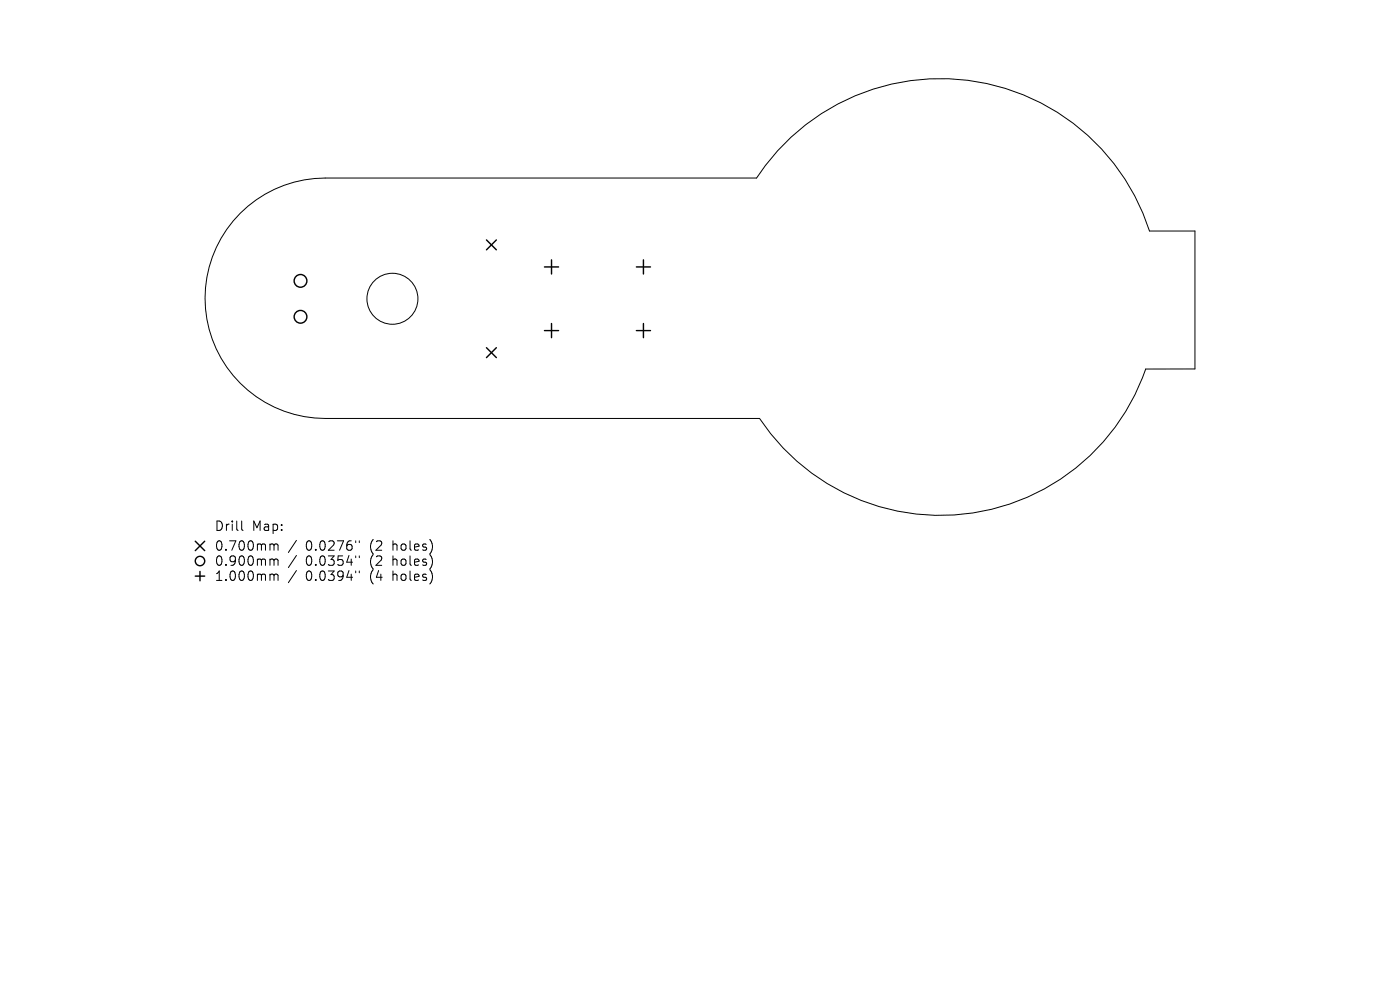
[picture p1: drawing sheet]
<svg xmlns="http://www.w3.org/2000/svg" width="297mm" height="210mm" viewBox="0 0 297 210" stroke-linecap="round" stroke-linejoin="round" font-family="sans-serif">
<defs><g id="words">
<g font-size="2.8">
<text x="45.4" y="112.9">Drill</text>
<text x="53.4" y="112.9">Map:</text>
<text x="45.4" y="117.1">0.700mm</text>
<text x="64.9" y="117.1">0.0276&quot;</text>
<text x="78.6" y="117.1">(2</text>
<text x="83.6" y="117.1">holes)</text>
<text x="45.4" y="120.3">0.900mm</text>
<text x="45.4" y="123.5">1.000mm</text>
<text x="64.9" y="120.3">0.0354&quot;</text>
<text x="64.9" y="123.5">0.0394&quot;</text>
<text x="78.6" y="120.3">(2</text>
<text x="78.6" y="123.5">(4</text>
<text x="83.6" y="120.3">holes)</text>
<text x="83.6" y="123.5">holes)</text>
</g>
</g></defs>
<g fill="none" stroke="#000" stroke-width=".21">
<path d="M51 45.2a25.5 25.5 0 0 1 18-7.4h91.5a46.6 46.6 0 0 1 45.2-20.7 46.6 46.6 0 0 1 38.2 31.9h9.6v29.3h-10.4a46.1 46.1 0 0 1-37.8 30.7 46.1 46.1 0 0 1-44.2-20.2h-92.1a25.5 25.5 0 0 1-23.6-15.8 25.5 25.5 0 0 1 5.6-27.8zM51.3 110.5v1.7l.3 .3M57.6 115.4h.2l.3 .3M57.6 118.6h.2l.3 .3M58.1 115.7l.3-.3 .5 .1 .1 1.2M58.1 115.7v1M58.1 118.9v1M58.1 118.9l.3-.3 .5 .1 .1 1.2M62.9 114.6l-1.7 2.6M62.9 117.8l-1.7 2.6M75.5 114.7v.4M75.5 117.9v.4"/>
<path d="M76.2 114.7v.4M76.2 117.9v.4M57.6 121.8h.2l.3 .3M58.1 122.1v1M58.1 122.1l.3-.3 .5 .1 .1 1.2M62.9 121l-1.7 2.6M75.5 121.1v.4M76.2 121.1v.4"/>
<circle cx="83.3" cy="63.4" r="5.4"/>
</g>
<g fill="none" stroke="#000" stroke-width=".3">
<path d="M103.2 50.9l2.1 2.1M105.3 50.9l-2.1 2.1M115.5 56.6h3M117 55.1v3M135 56.6h3M136.5 55.1v3M103.2 73.8l2.1 2.1M105.3 73.8l-2.1 2.1M115.5 70.1h3M117 68.6v3M135 70.1h3M136.5 68.6v3"/>
<path d="M41.4 114.8l2 2M43.4 114.8l-2 2M41.4 122.2h2M42.4 121.2v2"/>
<circle cx="63.8" cy="59.6" r="1.35"/>
<circle cx="63.8" cy="67.2" r="1.35"/>
<circle cx="42.4" cy="119" r="1"/>
</g>
<use href="#words"/>
</svg>
